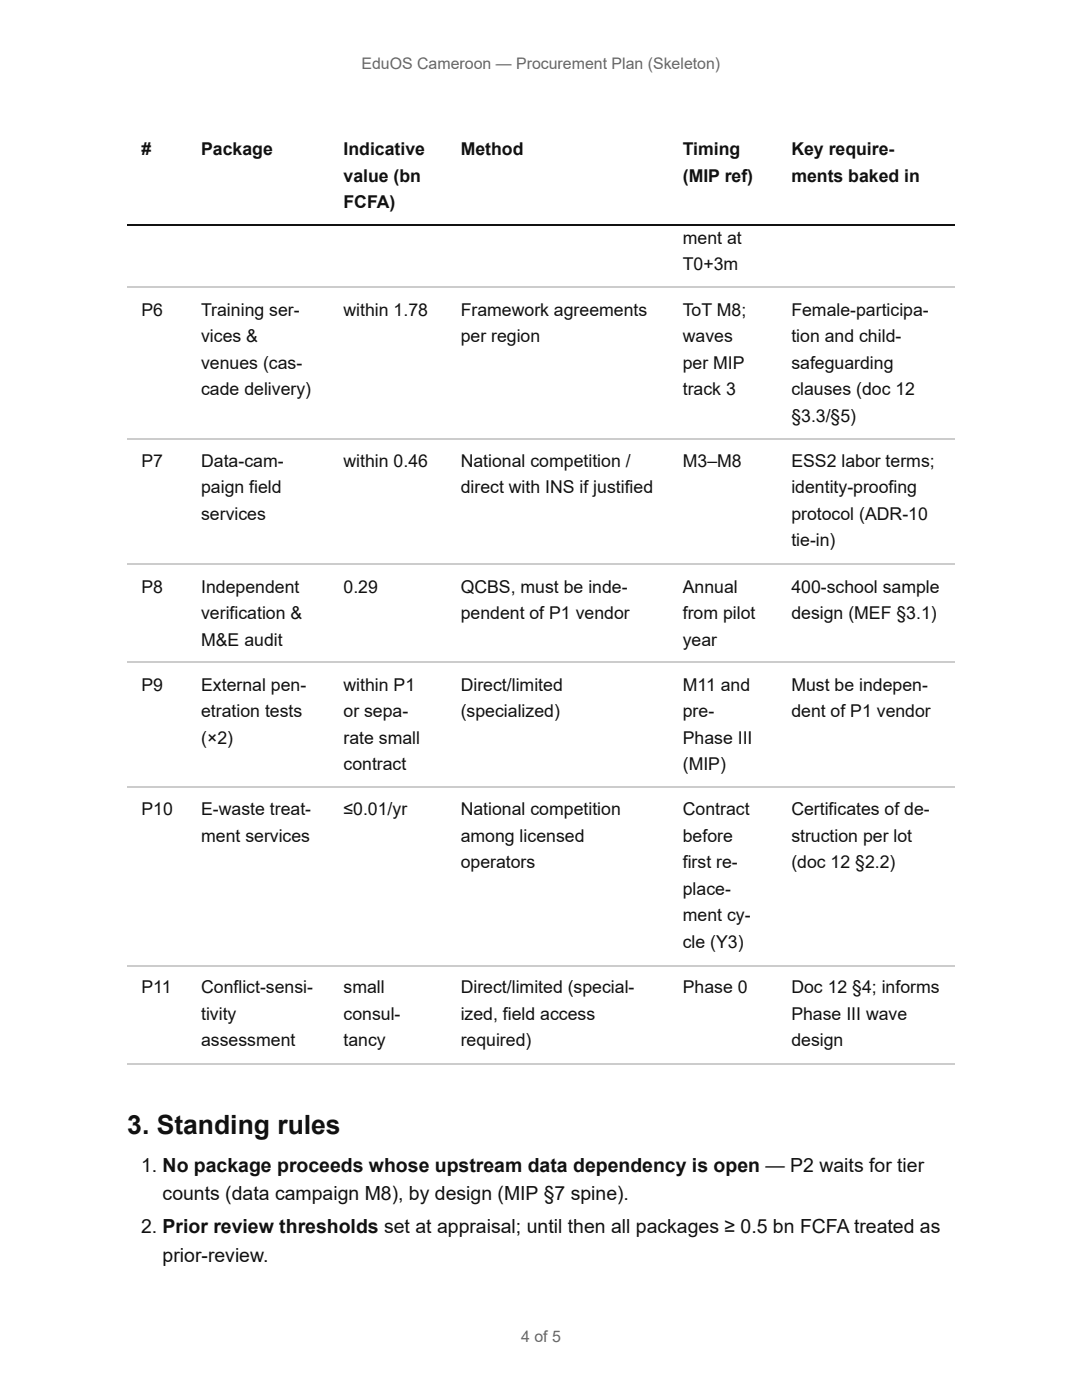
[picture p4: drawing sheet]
<svg xmlns="http://www.w3.org/2000/svg" width="216mm" height="279mm" viewBox="0 0 216 279" stroke-linecap="round" stroke-linejoin="round" font-family="sans-serif">
<defs><g id="words">
<text font-size="5.3" fill="#111" x="25.4" y="226.2">3. Standing rules</text>
<g font-size="3.9" fill="#111">
<text x="28.1" y="233.9">1. No package proceeds whose upstream data dependency is open — P2 waits for tier</text>
<text x="32.5" y="239.4">counts (data campaign M8), by design (MIP §7 spine).</text>
<text x="28.1" y="246.1">2. Prior review thresholds set at appraisal; until then all packages ≥ 0.5 bn FCFA treated as</text>
<text x="32.5" y="251.9">prior-review.</text>
</g>
<g font-size="3.5" fill="#111">
<text x="28.2" y="31">#</text>
<text x="40.1" y="31">Package</text>
<text x="68.5" y="31">Indicative</text>
<text x="91.9" y="31">Method</text>
<text x="136.2" y="31">Timing</text>
<text x="157.9" y="31">Key require-</text>
<text x="68.5" y="36.2">value (bn</text>
<text x="68.5" y="41.5">FCFA)</text>
<text x="136.2" y="36.2">(MIP ref)</text>
<text x="157.9" y="36.2">ments baked in</text>
<text x="136.2" y="48.7">ment at</text>
<text x="136.2" y="54">T0+3m</text>
<text x="28.2" y="63">P6</text>
<text x="40.1" y="63">Training ser-</text>
<text x="68.5" y="63">within 1.78</text>
<text x="91.9" y="63">Framework agreements</text>
<text x="136.2" y="63">ToT M8;</text>
<text x="157.9" y="63">Female-participa-</text>
<text x="40.1" y="68.3">vices &amp;</text>
<text x="91.9" y="68.3">per region</text>
<text x="136.2" y="68.3">waves</text>
<text x="157.9" y="68.3">tion and child-</text>
<text x="40.1" y="73.6">venues (cas-</text>
<text x="136.2" y="73.6">per MIP</text>
<text x="157.9" y="73.6">safeguarding</text>
<text x="40.1" y="78.8">cade delivery)</text>
<text x="136.2" y="78.8">track 3</text>
<text x="157.9" y="78.8">clauses (doc 12</text>
<text x="157.9" y="84.1">§3.3/§5)</text>
<text x="28.2" y="93.1">P7</text>
<text x="40.1" y="93.1">Data-cam-</text>
<text x="68.5" y="93.1">within 0.46</text>
<text x="91.9" y="93.1">National competition /</text>
<text x="136.2" y="93.1">M3–M8</text>
<text x="157.9" y="93.1">ESS2 labor terms;</text>
<text x="40.1" y="98.4">paign field</text>
<text x="91.9" y="98.4">direct with INS if justified</text>
<text x="157.9" y="98.4">identity-proofing</text>
<text x="40.1" y="103.7">services</text>
<text x="157.9" y="103.7">protocol (ADR-10</text>
<text x="157.9" y="109">tie-in)</text>
<text x="28.2" y="118.3">P8</text>
<text x="40.1" y="118.3">Independent</text>
<text x="68.5" y="118.3">0.29</text>
<text x="91.9" y="118.3">QCBS, must be inde-</text>
<text x="136.2" y="118.3">Annual</text>
<text x="157.9" y="118.3">400-school sample</text>
<text x="40.1" y="123.6">verification &amp;</text>
<text x="91.9" y="123.6">pendent of P1 vendor</text>
<text x="136.2" y="123.6">from pilot</text>
<text x="157.9" y="123.6">design (MEF §3.1)</text>
<text x="40.1" y="128.9">M&amp;E audit</text>
<text x="136.2" y="128.9">year</text>
<text x="28.2" y="137.8">P9</text>
<text x="40.1" y="137.8">External pen-</text>
<text x="68.5" y="137.8">within P1</text>
<text x="91.9" y="137.8">Direct/limited</text>
<text x="136.2" y="137.8">M11 and</text>
<text x="157.9" y="137.8">Must be indepen-</text>
<text x="40.1" y="143.1">etration tests</text>
<text x="68.5" y="143.1">or sepa-</text>
<text x="91.9" y="143.1">(specialized)</text>
<text x="136.2" y="143.1">pre-</text>
<text x="157.9" y="143.1">dent of P1 vendor</text>
<text x="40.1" y="148.4">(×2)</text>
<text x="68.5" y="148.4">rate small</text>
<text x="136.2" y="148.4">Phase III</text>
<text x="68.5" y="153.7">contract</text>
<text x="136.2" y="153.7">(MIP)</text>
<text x="28.2" y="162.7">P10</text>
<text x="40.1" y="162.7">E-waste treat-</text>
<text x="68.5" y="162.7">≤0.01/yr</text>
<text x="91.9" y="162.7">National competition</text>
<text x="136.2" y="162.7">Contract</text>
<text x="157.9" y="162.7">Certificates of de-</text>
<text x="40.1" y="168">ment services</text>
<text x="91.9" y="168">among licensed</text>
<text x="91.9" y="173.3">operators</text>
<text x="136.2" y="168">before</text>
<text x="136.2" y="173.3">first re-</text>
<text x="157.9" y="168">struction per lot</text>
<text x="157.9" y="173.3">(doc 12 §2.2)</text>
<text x="136.2" y="178.6">place-</text>
<text x="136.2" y="183.9">ment cy-</text>
<text x="136.2" y="189.2">cle (Y3)</text>
<text x="28.2" y="198.2">P11</text>
<text x="40.1" y="198.2">Conflict-sensi-</text>
<text x="40.1" y="203.5">tivity</text>
<text x="68.5" y="198.2">small</text>
<text x="68.5" y="203.5">consul-</text>
<text x="91.9" y="198.2">Direct/limited (special-</text>
<text x="91.9" y="203.5">ized, field access</text>
<text x="136.2" y="198.2">Phase 0</text>
<text x="157.9" y="198.2">Doc 12 §4; informs</text>
<text x="157.9" y="203.5">Phase III wave</text>
<text x="40.1" y="208.8">assessment</text>
<text x="68.5" y="208.8">tancy</text>
<text x="91.9" y="208.8">required)</text>
<text x="157.9" y="208.8">design</text>
</g>
<g font-size="3.2" fill="#666">
<text x="72.1" y="13.8">EduOS Cameroon — Procurement Plan (Skeleton)</text>
<text x="104" y="267.8">4 of 5</text>
</g>
</g></defs>
<path d="M25.4 44.8h165.1" fill="none" stroke="#111" stroke-width=".26"/>
<path d="M25.4 57.3h165.1M25.4 87.7h165.1M25.4 112.6h165.1M25.4 132.2h165.1M25.4 157h165.1M25.4 192.7h165.1M25.4 212.3h165.1" fill="none" stroke="#ccc" stroke-width=".26"/>
<use href="#words"/>
</svg>
